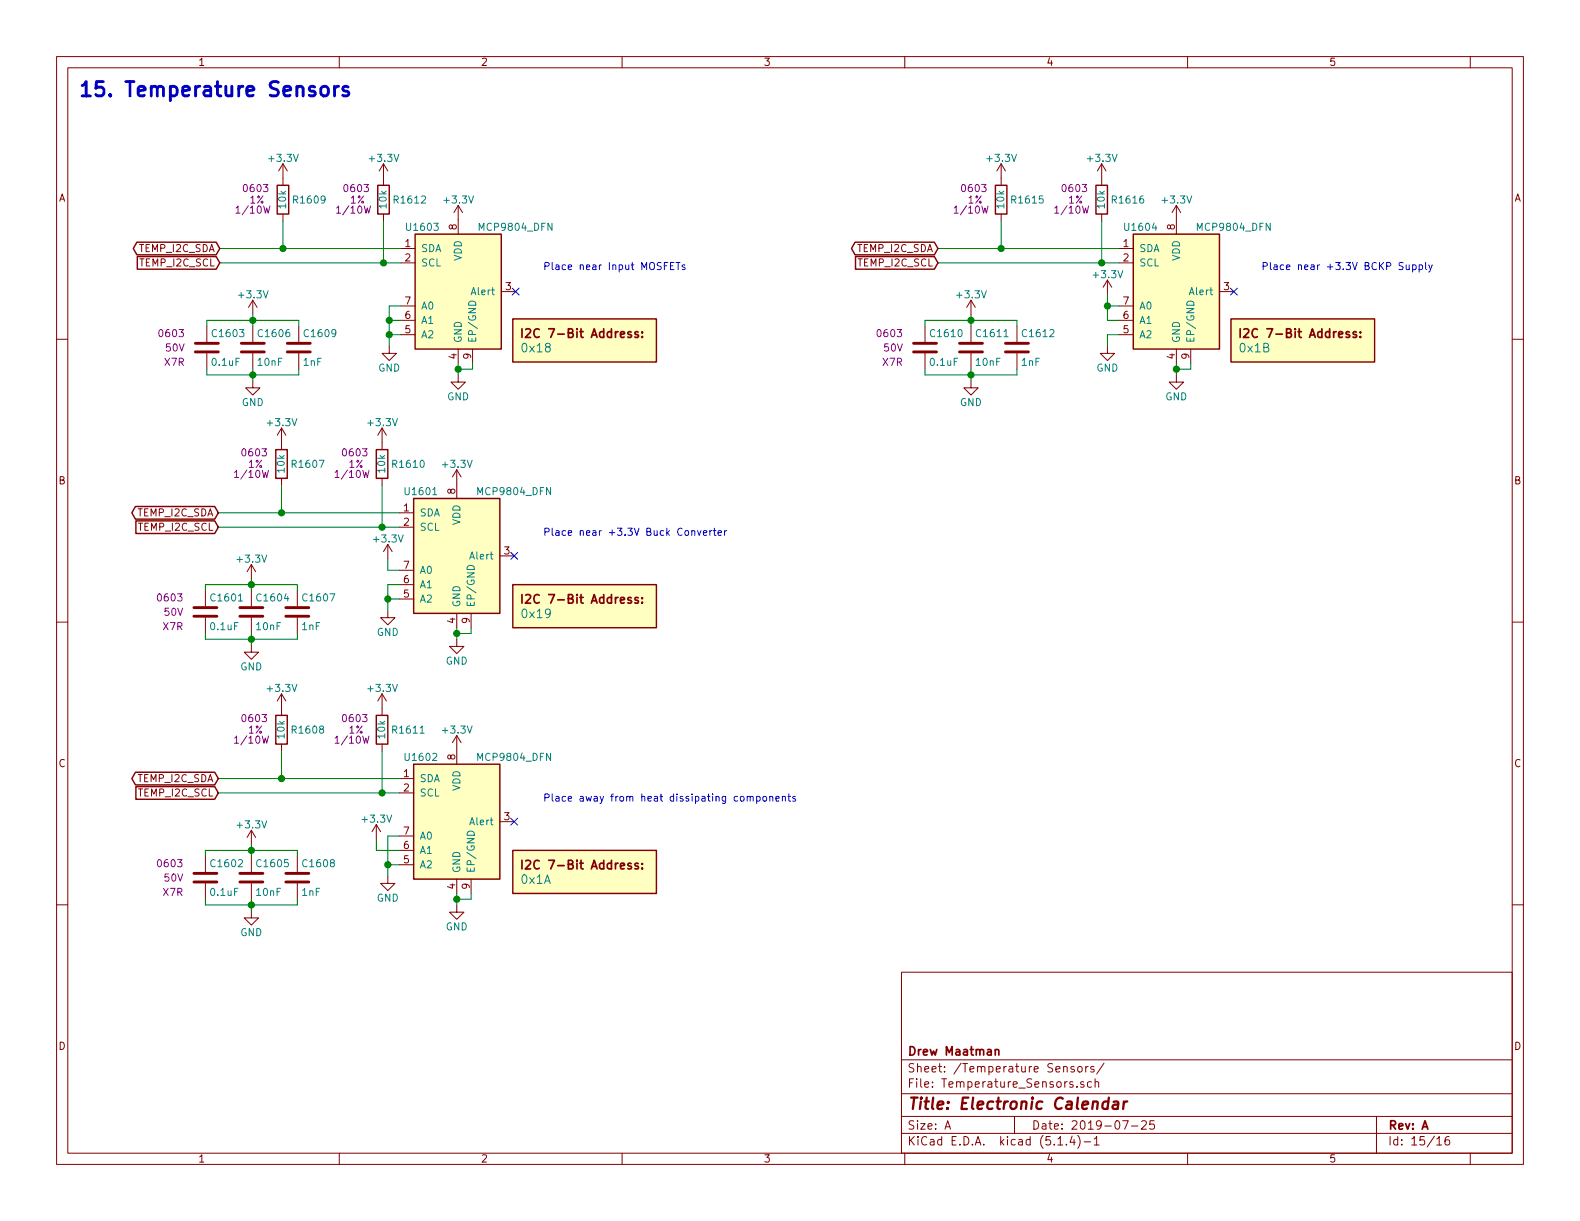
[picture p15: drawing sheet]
<svg xmlns="http://www.w3.org/2000/svg" width="279mm" height="216mm" viewBox="0 0 279 216" stroke-linecap="round" stroke-linejoin="round" font-family="sans-serif">
<defs><g id="words">
<text font-size="3.5" fill="#0000c2" x="13.7" y="17.1">15. Temperature Sensors</text>
<text font-size="2.8" fill="#840000" x="160.4" y="196.2">Title: Electronic Calendar</text>
<g font-size="2.1" fill="#840000">
<text x="93.8" y="59.7">I2C 7-Bit Address:</text>
<text x="220.8" y="59.7">I2C 7-Bit Address:</text>
<text x="93.8" y="106.7">I2C 7-Bit Address:</text>
<text x="93.8" y="153.7">I2C 7-Bit Address:</text>
<text x="160.4" y="189.6">Sheet: /Temperature Sensors/</text>
<text x="160.4" y="186.6">Drew Maatman</text>
<text x="160.4" y="192.3">File: Temperature_Sensors.sch</text>
<text x="160.4" y="202.5">KiCad E.D.A. kicad (5.1.4)-1</text>
<text x="160.4" y="199.7">Size: A</text>
<text x="182.4" y="199.7">Date: 2019-07-25</text>
<text x="245.4" y="199.7">Rev: A</text>
<text x="245.4" y="202.5">Id: 15/16</text>
</g>
<g font-size="2.1" fill="#008484">
<text x="92.5" y="62.3">0x18</text>
<text x="219.3" y="62.3">0x1B</text>
<text x="92.5" y="109.3">0x19</text>
<text x="92.2" y="156.3">0x1A</text>
</g>
<g font-size="1.8" fill="#840000">
<text x="35" y="11.6">1</text>
<text x="85" y="11.6">2</text>
<text x="135" y="11.6">3</text>
<text x="185" y="11.6">4</text>
<text x="235" y="11.6">5</text>
<text x="10.4" y="35.6">A</text>
<text x="267.8" y="35.6">A</text>
<text x="80.8" y="40.6" transform="rotate(-90 80.8 40.6)">8</text>
<text x="207.8" y="40.6" transform="rotate(-90 207.8 40.6)">8</text>
<text x="24.7" y="44.6">TEMP_I2C_SDA</text>
<text x="24.9" y="47.1">TEMP_I2C_SCL</text>
<text x="71.7" y="43.7">1</text>
<text x="71.7" y="46.2">2</text>
<text x="151.7" y="44.6">TEMP_I2C_SDA</text>
<text x="151.9" y="47.1">TEMP_I2C_SCL</text>
<text x="198.7" y="43.7">1</text>
<text x="198.7" y="46.2">2</text>
<text x="71.7" y="53.8">7</text>
<text x="89.4" y="51.3">3</text>
<text x="198.7" y="53.8">7</text>
<text x="216.4" y="51.3">3</text>
<text x="71.7" y="58.9">5</text>
<text x="71.7" y="56.4">6</text>
<text x="198.7" y="58.9">5</text>
<text x="198.7" y="56.4">6</text>
<text x="80.8" y="63.5" transform="rotate(-90 80.8 63.5)">4</text>
<text x="83.3" y="63.5" transform="rotate(-90 83.3 63.5)">9</text>
<text x="207.8" y="63.5" transform="rotate(-90 207.8 63.5)">4</text>
<text x="210.3" y="63.5" transform="rotate(-90 210.3 63.5)">9</text>
<text x="10.4" y="85.6">B</text>
<text x="80.5" y="87.4" transform="rotate(-90 80.5 87.4)">8</text>
<text x="267.8" y="85.6">B</text>
<text x="24.5" y="91.3">TEMP_I2C_SDA</text>
<text x="24.6" y="93.9">TEMP_I2C_SCL</text>
<text x="71.4" y="90.4">1</text>
<text x="71.4" y="93">2</text>
<text x="71.4" y="100.6">7</text>
<text x="89.2" y="98">3</text>
<text x="71.4" y="105.7">5</text>
<text x="71.4" y="103.1">6</text>
<text x="80.5" y="110.2" transform="rotate(-90 80.5 110.2)">4</text>
<text x="83.1" y="110.2" transform="rotate(-90 83.1 110.2)">9</text>
<text x="10.4" y="135.6">C</text>
<text x="71.4" y="137.4">1</text>
<text x="80.5" y="134.3" transform="rotate(-90 80.5 134.3)">8</text>
<text x="267.8" y="135.6">C</text>
<text x="24.5" y="138.3">TEMP_I2C_SDA</text>
<text x="24.6" y="140.8">TEMP_I2C_SCL</text>
<text x="71.4" y="140">2</text>
<text x="71.4" y="147.6">7</text>
<text x="89.2" y="145">3</text>
<text x="71.4" y="152.7">5</text>
<text x="71.4" y="150.1">6</text>
<text x="80.5" y="157.2" transform="rotate(-90 80.5 157.2)">4</text>
<text x="83.1" y="157.2" transform="rotate(-90 83.1 157.2)">9</text>
<text x="10.4" y="185.6">D</text>
<text x="267.8" y="185.6">D</text>
<text x="35" y="205.5">1</text>
<text x="85" y="205.5">2</text>
<text x="135" y="205.5">3</text>
<text x="185" y="205.5">4</text>
<text x="235" y="205.5">5</text>
</g>
<g font-size="1.8" fill="#008484">
<text x="47.7" y="28.6">+3.3V</text>
<text x="65.5" y="28.6">+3.3V</text>
<text x="174.7" y="28.6">+3.3V</text>
<text x="192.5" y="28.6">+3.3V</text>
<text x="52.1" y="36">R1609</text>
<text x="69.9" y="36">R1612</text>
<text x="78.7" y="36">+3.3V</text>
<text x="179.1" y="36">R1615</text>
<text x="196.9" y="36">R1616</text>
<text x="205.7" y="36">+3.3V</text>
<text x="50.6" y="36.8" transform="rotate(-90 50.6 36.8)">10k</text>
<text x="68.4" y="36.8" transform="rotate(-90 68.4 36.8)">10k</text>
<text x="72.1" y="40.8">U1603</text>
<text x="85" y="40.8">MCP9804_DFN</text>
<text x="177.6" y="36.8" transform="rotate(-90 177.6 36.8)">10k</text>
<text x="195.4" y="36.8" transform="rotate(-90 195.4 36.8)">10k</text>
<text x="199.1" y="40.8">U1604</text>
<text x="212" y="40.8">MCP9804_DFN</text>
<text x="74.4" y="44.6">SDA</text>
<text x="74.4" y="47.1">SCL</text>
<text x="81.7" y="46.2" transform="rotate(-90 81.7 46.2)">VDD</text>
<text x="201.4" y="44.6">SDA</text>
<text x="201.4" y="47.1">SCL</text>
<text x="208.7" y="46.2" transform="rotate(-90 208.7 46.2)">VDD</text>
<text x="42.4" y="52.8">+3.3V</text>
<text x="83.6" y="52.2">Alert</text>
<text x="169.4" y="52.8">+3.3V</text>
<text x="193.5" y="49.2">+3.3V</text>
<text x="210.6" y="52.2">Alert</text>
<text x="37.7" y="59.6">C1603</text>
<text x="45.9" y="59.6">C1606</text>
<text x="54" y="59.6">C1609</text>
<text x="74.4" y="59.8">A2</text>
<text x="74.4" y="57.3">A1</text>
<text x="74.4" y="54.7">A0</text>
<text x="164.7" y="59.6">C1610</text>
<text x="172.9" y="59.6">C1611</text>
<text x="181" y="59.6">C1612</text>
<text x="201.4" y="59.8">A2</text>
<text x="201.4" y="57.3">A1</text>
<text x="201.4" y="54.7">A0</text>
<text x="37.6" y="64.7">0.1uF</text>
<text x="45.7" y="64.7">10nF</text>
<text x="53.7" y="64.7">1nF</text>
<text x="66.9" y="65.7">GND</text>
<text x="81.7" y="60.7" transform="rotate(-90 81.7 60.7)">GND</text>
<text x="84.2" y="60.7" transform="rotate(-90 84.2 60.7)">EP/GND</text>
<text x="164.6" y="64.7">0.1uF</text>
<text x="172.7" y="64.7">10nF</text>
<text x="180.7" y="64.7">1nF</text>
<text x="193.9" y="65.7">GND</text>
<text x="208.7" y="60.7" transform="rotate(-90 208.7 60.7)">GND</text>
<text x="211.2" y="60.7" transform="rotate(-90 211.2 60.7)">EP/GND</text>
<text x="42.7" y="71.8">GND</text>
<text x="79.1" y="70.8">GND</text>
<text x="169.7" y="71.8">GND</text>
<text x="206.1" y="70.8">GND</text>
<text x="47.4" y="75.4">+3.3V</text>
<text x="65.2" y="75.4">+3.3V</text>
<text x="50.3" y="83.5" transform="rotate(-90 50.3 83.5)">10k</text>
<text x="51.8" y="82.7">R1607</text>
<text x="68.1" y="83.5" transform="rotate(-90 68.1 83.5)">10k</text>
<text x="69.6" y="82.7">R1610</text>
<text x="78.4" y="82.7">+3.3V</text>
<text x="71.8" y="87.6">U1601</text>
<text x="84.7" y="87.6">MCP9804_DFN</text>
<text x="66.2" y="95.9">+3.3V</text>
<text x="74.2" y="91.3">SDA</text>
<text x="74.2" y="93.9">SCL</text>
<text x="81.4" y="92.9" transform="rotate(-90 81.4 92.9)">VDD</text>
<text x="42.1" y="99.5">+3.3V</text>
<text x="74.2" y="101.5">A0</text>
<text x="83.3" y="98.9">Alert</text>
<text x="37.5" y="106.3">C1601</text>
<text x="45.6" y="106.3">C1604</text>
<text x="53.7" y="106.3">C1607</text>
<text x="74.2" y="106.6">A2</text>
<text x="74.2" y="104">A1</text>
<text x="81.4" y="107.4" transform="rotate(-90 81.4 107.4)">GND</text>
<text x="83.9" y="107.4" transform="rotate(-90 83.9 107.4)">EP/GND</text>
<text x="37.3" y="111.4">0.1uF</text>
<text x="45.4" y="111.4">10nF</text>
<text x="53.4" y="111.4">1nF</text>
<text x="66.6" y="112.4">GND</text>
<text x="42.5" y="118.5">GND</text>
<text x="78.8" y="117.5">GND</text>
<text x="47.4" y="122.4">+3.3V</text>
<text x="65.2" y="122.4">+3.3V</text>
<text x="50.3" y="130.5" transform="rotate(-90 50.3 130.5)">10k</text>
<text x="51.8" y="129.7">R1608</text>
<text x="68.1" y="130.5" transform="rotate(-90 68.1 130.5)">10k</text>
<text x="69.6" y="129.7">R1611</text>
<text x="78.4" y="129.7">+3.3V</text>
<text x="71.8" y="134.5">U1602</text>
<text x="84.7" y="134.5">MCP9804_DFN</text>
<text x="74.2" y="138.3">SDA</text>
<text x="74.2" y="140.8">SCL</text>
<text x="81.4" y="139.9" transform="rotate(-90 81.4 139.9)">VDD</text>
<text x="42.1" y="146.5">+3.3V</text>
<text x="64.2" y="145.5">+3.3V</text>
<text x="74.2" y="148.5">A0</text>
<text x="83.3" y="145.9">Alert</text>
<text x="37.5" y="153.3">C1602</text>
<text x="45.6" y="153.3">C1605</text>
<text x="53.7" y="153.3">C1608</text>
<text x="74.2" y="153.5">A2</text>
<text x="74.2" y="151">A1</text>
<text x="81.4" y="154.4" transform="rotate(-90 81.4 154.4)">GND</text>
<text x="83.9" y="154.4" transform="rotate(-90 83.9 154.4)">EP/GND</text>
<text x="37.3" y="158.4">0.1uF</text>
<text x="45.4" y="158.4">10nF</text>
<text x="53.4" y="158.4">1nF</text>
<text x="66.6" y="159.4">GND</text>
<text x="42.5" y="165.5">GND</text>
<text x="78.8" y="164.5">GND</text>
</g>
<g font-size="1.8" fill="#840084">
<text x="43.3" y="34">0603</text>
<text x="44.2" y="36">1%</text>
<text x="61" y="34">0603</text>
<text x="62" y="36">1%</text>
<text x="170.3" y="34">0603</text>
<text x="171.2" y="36">1%</text>
<text x="188" y="34">0603</text>
<text x="189" y="36">1%</text>
<text x="42.2" y="37.8">1/10W</text>
<text x="59.9" y="37.8">1/10W</text>
<text x="169.2" y="37.8">1/10W</text>
<text x="186.9" y="37.8">1/10W</text>
<text x="28.3" y="59.6">0603</text>
<text x="155.3" y="59.6">0603</text>
<text x="29.1" y="64.7">X7R</text>
<text x="29.4" y="62.2">50V</text>
<text x="156.1" y="64.7">X7R</text>
<text x="156.4" y="62.2">50V</text>
<text x="43" y="80.7">0603</text>
<text x="43.9" y="82.7">1%</text>
<text x="60.8" y="80.7">0603</text>
<text x="61.7" y="82.7">1%</text>
<text x="41.9" y="84.5">1/10W</text>
<text x="59.7" y="84.5">1/10W</text>
<text x="28.1" y="106.3">0603</text>
<text x="28.9" y="111.4">X7R</text>
<text x="29.1" y="108.9">50V</text>
<text x="41.9" y="131.5">1/10W</text>
<text x="43" y="127.7">0603</text>
<text x="43.9" y="129.7">1%</text>
<text x="59.7" y="131.5">1/10W</text>
<text x="60.8" y="127.7">0603</text>
<text x="61.7" y="129.7">1%</text>
<text x="28.1" y="153.3">0603</text>
<text x="29.1" y="155.9">50V</text>
<text x="28.9" y="158.4">X7R</text>
</g>
<g font-size="1.8" fill="#0000c2">
<text x="96" y="47.8">Place near Input MOSFETs</text>
<text x="223" y="47.8">Place near +3.3V BCKP Supply</text>
<text x="96" y="94.7">Place near +3.3V Buck Converter</text>
<text x="96" y="141.7">Place away from heat dissipating components</text>
</g>
</g></defs>
<g fill="none" stroke="#840000" stroke-width=".18">
<path d="M10 10h259.4v195.9h-259.4zM12 12h255.4v191.9h-255.4zM60 10v2M110 10v2M160 10v2M210 10v2M260 10v2M50 29v3.8M50 37.8v1.3M50 29l-.7 1.2M50 29l.8 1.2M67.8 29v3.8"/>
<path d="M67.8 37.8v1.3M67.8 29l-.7 1.2M67.8 29l.8 1.2M81 36.3l-.7 1.3M81 36.3v5.1M81 36.3l.8 1.3M177 29v3.8M177 37.8v1.3M177 29l-.7 1.2M177 29l.8 1.2M194.8 29v3.8M194.8 37.8v1.3"/>
<path d="M194.8 29l-.7 1.2M194.8 29l.8 1.2M208 36.3l-.7 1.3M208 36.3v5.1M208 36.3l.8 1.3M10 60h2M36.6 57.7v2.8M44.7 53.1v2.5M44.7 57.7v2.8M44.7 53.1l-.8 1.3M44.7 53.1l.8 1.3M52.8 57.7v2.8"/>
<path d="M70.9 43.9h2.5M70.9 46.5h2.5M70.9 59.2h2.5M70.9 56.6h2.5M70.9 54.1h2.5M88.6 51.6h2.6M163.6 57.7v2.8M171.7 53.1v2.5M171.7 57.7v2.8M171.7 53.1l-.8 1.3M171.7 53.1l.8 1.3M179.8 57.7v2.8"/>
<path d="M195.8 49.5l-.7 1.3M195.8 49.5v2.6M195.8 49.5l.8 1.3M197.9 43.9h2.5M197.9 46.5h2.5M197.9 59.2h2.5M197.9 56.6h2.5M197.9 54.1h2.5M215.6 51.6h2.6M267.4 60h2M36.6 62.5v2.8M44.7 67.3v1.3h1.3l-1.3 1.3-1.3-1.3h1.3"/>
<path d="M44.7 62.5v2.8M49.8 75.7v3.8M49.8 75.7l-.8 1.3M49.8 75.7l.7 1.3M52.8 62.5v2.8M67.6 75.7l-.8 1.3M67.6 75.7v3.8M67.6 75.7l.7 1.3M68.8 61.2v1.3h1.3l-1.3 1.3-1.2-1.3h1.2M81 66.3v1.3h1.3l-1.3 1.2-1.2-1.2h1.2M81 61.7v2.6M83.6 61.7v2.6"/>
<path d="M163.6 62.5v2.8M171.7 67.3v1.3h1.3l-1.3 1.3-1.3-1.3h1.3M171.7 62.5v2.8M179.8 62.5v2.8M195.8 61.2v1.3h1.3l-1.3 1.3-1.2-1.3h1.2M208 66.3v1.3h1.3l-1.3 1.2-1.2-1.2h1.2M208 61.7v2.6M210.6 61.7v2.6M44.4 99.8v2.6M44.4 99.8l-.7 1.3M44.4 99.8l.8 1.3M49.8 84.6v1.3"/>
<path d="M67.6 84.6v1.3M68.6 96.3l-.8 1.2M68.6 96.3v2.5M68.6 96.3l.7 1.2M70.6 90.7h2.6M70.6 93.2h2.6M80.8 83.1v5M80.8 83.1l-.8 1.2M80.8 83.1l.7 1.2M88.4 98.3h2.5M10 110h2M36.3 104.4v2.8"/>
<path d="M36.3 109.2v2.8M44.4 114v1.3h1.3l-1.3 1.3-1.2-1.3h1.2M44.4 104.4v2.8M44.4 109.2v2.8M52.6 104.4v2.8M52.6 109.2v2.8M68.6 108v1.2h1.2l-1.2 1.3-1.3-1.3h1.3M70.6 105.9h2.6M70.6 103.4h2.6M70.6 100.8h2.6M80.8 113v1.3h1.2l-1.2 1.3-1.3-1.3h1.3M80.8 108.5v2.5"/>
<path d="M83.3 108.5v2.5M267.4 110h2M49.8 122.7l-.8 1.3M49.8 122.7v3.8M49.8 131.6v1.2M49.8 122.7l.7 1.3M67.6 122.7v3.8M67.6 131.6v1.2M67.6 122.7l-.8 1.3M67.6 122.7l.7 1.3M70.6 137.7h2.6M80.8 130v5.1"/>
<path d="M80.8 130l-.8 1.3M80.8 130l.7 1.3M10 160h2M36.3 151.4v2.8M36.3 156.2v2.8M44.4 146.8v2.6M44.4 151.4v2.8M44.4 156.2v2.8M44.4 146.8l-.7 1.3M44.4 146.8l.8 1.3M52.6 151.4v2.8M52.6 156.2v2.8"/>
<path d="M66.5 145.8l-.7 1.3M66.5 145.8v2.5M66.5 145.8l.8 1.3M68.6 154.9v1.3h1.2l-1.2 1.3-1.3-1.3h1.3M70.6 140.2h2.6M70.6 152.9h2.6M70.6 150.4h2.6M70.6 147.8h2.6M80.8 155.4v2.6M83.3 155.4v2.6M88.4 145.3h2.5M267.4 160h2"/>
<path d="M44.4 161v1.3h1.3l-1.3 1.3-1.2-1.3h1.2M80.8 160v1.3h1.2l-1.2 1.3-1.3-1.3h1.3M159.4 171.9h108v32h-108zM159.4 197.4h108M159.4 193.4h108M159.4 187.4h108M167.1 199.7l.5-1.5 .5 1.5M167.2 199.2h.8M179.4 197.4v3M189.9 188.6a.37 .37 0 0 0-.5 .2v.2l.5 .1 .1 .2-.2 .3-.4-.1M190.4 192.1v.2M190.7 188.7l.2-.1 .4 .1v.7l-.2 .2-.4-.2z"/>
<path d="M191.6 191.3h-.3l-.2 .2 .1 .2 .4 .1v.4h-.5M192 188.6v1M192.4 188.6l-.4 .2M193 191.3h-.4l-.3 .2 .1 .6 .2 .2 .4-.1M193.4 188.6h-.3l-.2 .2v.2l.5 .1v.4h-.5M193.6 191.4l.3-.1h.3l.1 1M193.6 190.8v1.5M195.2 188l-1.3 1.9M198.5 198.2h1l-.6 1.5M200.1 199.1h1.1M201.9 198.3l.2-.1h.3l.3 .1v.3v.2l-.9 .9h.9M204.1 198.2h-.7l-.1 .7 .2-.1h.5l.2 .2-.1 .5-.2 .2-.6-.2"/>
<path d="M243.4 197.4v6.5M60 203.9v2M110 203.9v2M159.4 200.4h108M160 203.9v2M187.1 202.5h.8M188.6 202.3v.2M189.6 200.9l-.4 1.1h.9M189.9 201.5v1M190.6 200.8a1.71 1.71 0 0 1 0 2.2M191.7 201.9h1.2M193.5 201.4l.4-.4v1.5"/>
<path d="M193.5 202.5h.9M210 203.9v2M254.1 201.4l.4-.4v1.5M254.1 202.5h.8M256.2 201a.59 .59 0 0 0-.7 .6l.1 .7 .2 .2 .5-.2 .1-.5-.2-.2-.4-.1-.3 .3M260 203.9v2"/>
</g>
<path d="M196 194.8a.68 .68 0 0 0-1 .3v.8l.2 .2 .6-.1M196.1 194.1l-.3 2M196.9 194.8h.8l-.1 1.3M197.7 195.2l-.6 .1a.4 .4 0 0 0-.4 .4 .4 .4 0 0 0 .3 .4l.7-.1M198.8 194.8l-.2 1.3M199.3 194.8a.5 .5 0 0 0-.6 .3" fill="none" stroke="#840000" stroke-width=".41"/>
<g fill="none" stroke="#840000" stroke-width=".3">
<path d="M92.3 58.1v1.6M93 58.3l.5-.2 .3 .2v.3l-.9 1.1h.9M112.9 58.7l-.4-.1-.2 .3v.2l.6 .1v.4h-.6M113.6 59.5v.2M113.6 58.7v.2M219.3 58.1v1.6M220 58.3l.5-.2 .3 .2v.3l-.9 1.1h.9M239.9 58.7l-.4-.1-.2 .3v.2l.6 .1v.4h-.6M240.6 59.5v.2M240.6 58.7v.2M92.3 105.1v1.6M93 105.3l.5-.2 .3 .2v.3l-.9 1.1h.9"/>
<path d="M112.9 105.7l-.4-.1-.2 .2v.3l.6 .1v.4h-.6M113.6 106.5v.2M113.6 105.7v.1M92.3 152.1v1.5M93 152.2l.5-.1 .3 .1v.4l-.9 1h.9M112.9 152.7l-.4-.1-.2 .2v.3l.6 .1v.4h-.6M113.6 153.5v.1M113.6 152.7v.1M176 185.7l.2-.1h.4v1M176 185.6v1"/>
</g>
<g fill="#ffffc2" stroke="#ffffc2" stroke-width=".18">
<path d="M90.7 150.4h25.4v7.6h-25.4z"/>
<path d="M73.2 135.1h15.2v20.3h-15.2z"/>
<path d="M73.2 88.1h15.2v20.4h-15.2z"/>
<path d="M217.7 56.4h25.4v7.6h-25.4z"/>
<path d="M200.4 41.4h15.2v20.3h-15.2z"/>
<path d="M90.7 103.4h25.4v7.6h-25.4z"/>
<path d="M73.4 41.4h15.2v20.3h-15.2z"/>
<path d="M90.7 56.4h25.4v7.6h-25.4z"/>
</g>
<g fill="none" stroke="#840000" stroke-width=".25">
<path d="M49 32.8h2.1v5h-2.1zM66.8 32.8h2v5h-2zM176 32.8h2.1v5h-2.1zM193.8 32.8h2v5h-2zM24.2 42.8h14l.7 1.1-.7 1.2h-14l-.6-1.2zM24.3 45.4h13.9l.7 1.1-.7 1.1h-13.9zM73.4 41.4h15.2v20.3h-15.2zM90.7 56.4h25.4v7.6h-25.4zM151.2 42.8h14l.7 1.1-.7 1.2h-14l-.6-1.2zM151.3 45.4h13.9l.7 1.1-.7 1.1h-13.9zM200.4 41.4h15.2v20.3h-15.2zM217.7 56.4h25.4v7.6h-25.4z"/>
<path d="M48.8 79.5h2v5.1h-2zM66.5 79.5h2.1v5.1h-2.1zM24 89.6h14l.6 1.1-.6 1.1h-14l-.7-1.1zM24 92.1h14l.6 1.1-.6 1.1h-14zM73.2 88.1h15.2v20.4h-15.2zM90.7 103.4h25.4v7.6h-25.4zM24 136.6h14l.6 1.1-.6 1.1h-14l-.7-1.1zM24 139.1h14l.6 1.1-.6 1.1h-14zM48.8 126.5h2v5.1h-2zM66.5 126.5h2.1v5.1h-2.1zM73.2 135.1h15.2v20.3h-15.2zM90.7 150.4h25.4v7.6h-25.4z"/>
</g>
<path d="M83 53.4a.66 .66 0 0 1 .8-.1 .66 .66 0 0 1 .3 .7h-1.2zM210 53.4a.66 .66 0 0 1 .8-.1 .66 .66 0 0 1 .3 .7h-1.2zM82.8 100.1a.66 .66 0 0 1 .7-.1 .66 .66 0 0 1 .4 .7h-1.3zM82.8 147.1a.66 .66 0 0 1 .7-.1 .66 .66 0 0 1 .4 .7h-1.3z" fill="none" stroke="#008484" stroke-width=".18"/>
<g fill="none" stroke="#840000" stroke-width=".51">
<path d="M34.5 62.2h4.1M34.5 60.7h4.1M42.7 62.2h4M42.7 60.7h4M50.8 62.2h4.1M50.8 60.7h4.1M161.5 62.2h4.1M161.5 60.7h4.1M169.7 62.2h4M169.7 60.7h4M177.8 62.2h4.1M177.8 60.7h4.1"/>
<path d="M34.3 109h4.1M34.3 107.4h4.1M42.4 109h4.1M42.4 107.4h4.1M50.5 109h4.1M50.5 107.4h4.1M34.3 156h4.1M34.3 154.4h4.1M42.4 156h4.1M42.4 154.4h4.1M50.5 156h4.1M50.5 154.4h4.1"/>
</g>
<g fill="none" stroke="#008400" stroke-width=".18">
<path d="M50 39.1v4.8M67.8 39.1v7.4M177 39.1v4.8M194.8 39.1v7.4M36.6 57.7v-1.1h16.2v1.1M38.9 43.9h32M38.9 46.5h32M44.7 55.6v2.1M68.8 59.2h2.1M68.8 56.6h2.1M70.9 54.1h-2.1v7.1M163.6 57.7v-1.1h16.2v1.1"/>
<path d="M165.9 43.9h32M165.9 46.5h32M171.7 55.6v2.1M195.8 52.1v4.5h2.1M195.8 54.1h2.1M197.9 59.2h-2.1v2M36.6 65.3v1h16.2v-1M44.7 65.3v2M81 64.3v2M83.6 64.3v1h-2.6M163.6 65.3v1h16.2v-1M171.7 65.3v2"/>
<path d="M208 64.3v2M210.6 64.3v1h-2.6M38.6 93.2h32M38.6 90.7h32M49.8 85.9v4.8M67.6 85.9v7.3M68.6 98.8v2h2M36.3 104.4v-1h16.3v1M36.3 112v1h16.3v-1M44.4 102.4v2M44.4 112v2M68.6 105.9h2"/>
<path d="M70.6 103.4h-2v4.6M80.8 111v2M83.3 111v1h-2.5M38.6 137.7h32M49.8 132.8v4.9M67.6 132.8v7.4M36.3 159v1h16.3v-1M36.3 151.4v-1h16.3v1M38.6 140.2h32M44.4 149.4v2M44.4 159v2M66.5 148.3v2.1h4.1"/>
<path d="M68.6 152.9h2M70.6 147.8h-2v7.1M80.8 158v2M83.3 158v1h-2.5"/>
</g>
<g fill="none" stroke="#0000c2" stroke-width=".18">
<path d="M118.6 47h.4M119.2 46.4h-.6v1.3h.6M119.5 46.4h.8M119.9 46.4v1.3M121.1 46.9l-.3-.1-.2 .2 .1 .2 .4 .1v.3h-.5M248.7 46.8v.8l.3 .1 .2-.2M249.2 46.8v.9M249.8 46.9l.4-.1 .2 .3-.1 .5h-.5M249.8 46.8v1.3M251 46.9l.3-.1 .3 .3-.2 .5h-.4M251 46.8v1.3M252.1 46.4v1.1l.2 .2"/>
<path d="M252.7 46.8l.3 .9M253.3 46.8l-.5 1.2-.1 .1M123.3 93.8l.3 .9 .4-.9M124.4 94.2l.6-.1-.1-.2-.3-.1-.2 .2v.6h.5M125.5 93.8v.9M125.9 93.8l-.4 .3M126.1 93.8h.5M126.3 93.4v1.1l.3 .2M127 94.2l.6-.1-.1-.2-.3-.1-.2 .2 .1 .6h.4M128.1 93.8v.9M128.5 93.8l-.4 .3M132.1 140.9l.2-.1 .3 .1 .1 .8"/>
<path d="M132.7 141l.1-.2 .3 .1 .1 .8M133.8 140.9l.4-.1 .2 .2-.1 .6h-.5M133.8 140.8v1.3M135 140.9l.2-.1 .3 .1 .1 .1-.1 .6-.3 .1-.2-.2zM136.1 140.9l.2-.1 .3 .1 .1 .8M136.1 140.8v.9M137.2 141.2l.6-.1-.1-.2-.3-.1-.2 .2 .1 .6h.4M138.4 140.9l.1-.1 .3 .1 .1 .8M138.4 140.8v.9M139.3 140.8h.5M139.5 140.4v1.1l.3 .2M140.6 140.9l-.3-.1-.1 .2v.2l.4 .1v.3h-.4"/>
</g>
<path d="M57 15.4a.69 .69 0 0 1 1.1 .3v.8a.7 .7 0 0 1-.7 .5 .7 .7 0 0 1-.7-.5v-.8zM59.2 15.3v1.7M59.9 15.3a.64 .64 0 0 0-.7 .4M61.6 15.4l-.6-.1-.4 .3 .1 .4 .9 .2 .1 .3-.1 .3-.3 .2-.7-.2" fill="none" stroke="#0000c2" stroke-width=".51"/>
<g fill="#008400" stroke="#008400" stroke-width=".25">
<circle cx="67.8" cy="46.5" r=".51"/>
<circle cx="68.6" cy="152.9" r=".51"/>
<circle cx="44.7" cy="56.6" r=".51"/>
<circle cx="195.8" cy="54.1" r=".51"/>
<circle cx="44.5" cy="160" r=".51"/>
<circle cx="81" cy="65.3" r=".51"/>
<circle cx="50" cy="43.9" r=".51"/>
<circle cx="68.6" cy="105.9" r=".51"/>
<circle cx="44.5" cy="150.4" r=".51"/>
<circle cx="67.6" cy="140.2" r=".51"/>
<circle cx="49.8" cy="137.7" r=".51"/>
<circle cx="208" cy="65.3" r=".51"/>
<circle cx="80.8" cy="159" r=".51"/>
<circle cx="177" cy="43.9" r=".51"/>
<circle cx="194.8" cy="46.5" r=".51"/>
<circle cx="44.5" cy="113" r=".51"/>
<circle cx="171.7" cy="56.6" r=".51"/>
<circle cx="44.5" cy="103.4" r=".51"/>
<circle cx="171.7" cy="66.3" r=".51"/>
<circle cx="67.6" cy="93.2" r=".51"/>
<circle cx="49.8" cy="90.7" r=".51"/>
<circle cx="80.8" cy="112" r=".51"/>
<circle cx="68.8" cy="56.6" r=".51"/>
<circle cx="68.8" cy="59.2" r=".51"/>
<circle cx="44.7" cy="66.3" r=".51"/>
</g>
<path d="M90.6 51l1.2 1.2M91.8 51l-1.2 1.2M217.6 51l1.2 1.2M218.8 51l-1.2 1.2M90.3 97.7l1.2 1.2M91.5 97.7l-1.2 1.2M90.3 144.7l1.2 1.2M91.5 144.7l-1.2 1.2" fill="none" stroke="#000084" stroke-width=".18"/>
<use href="#words"/>
</svg>
